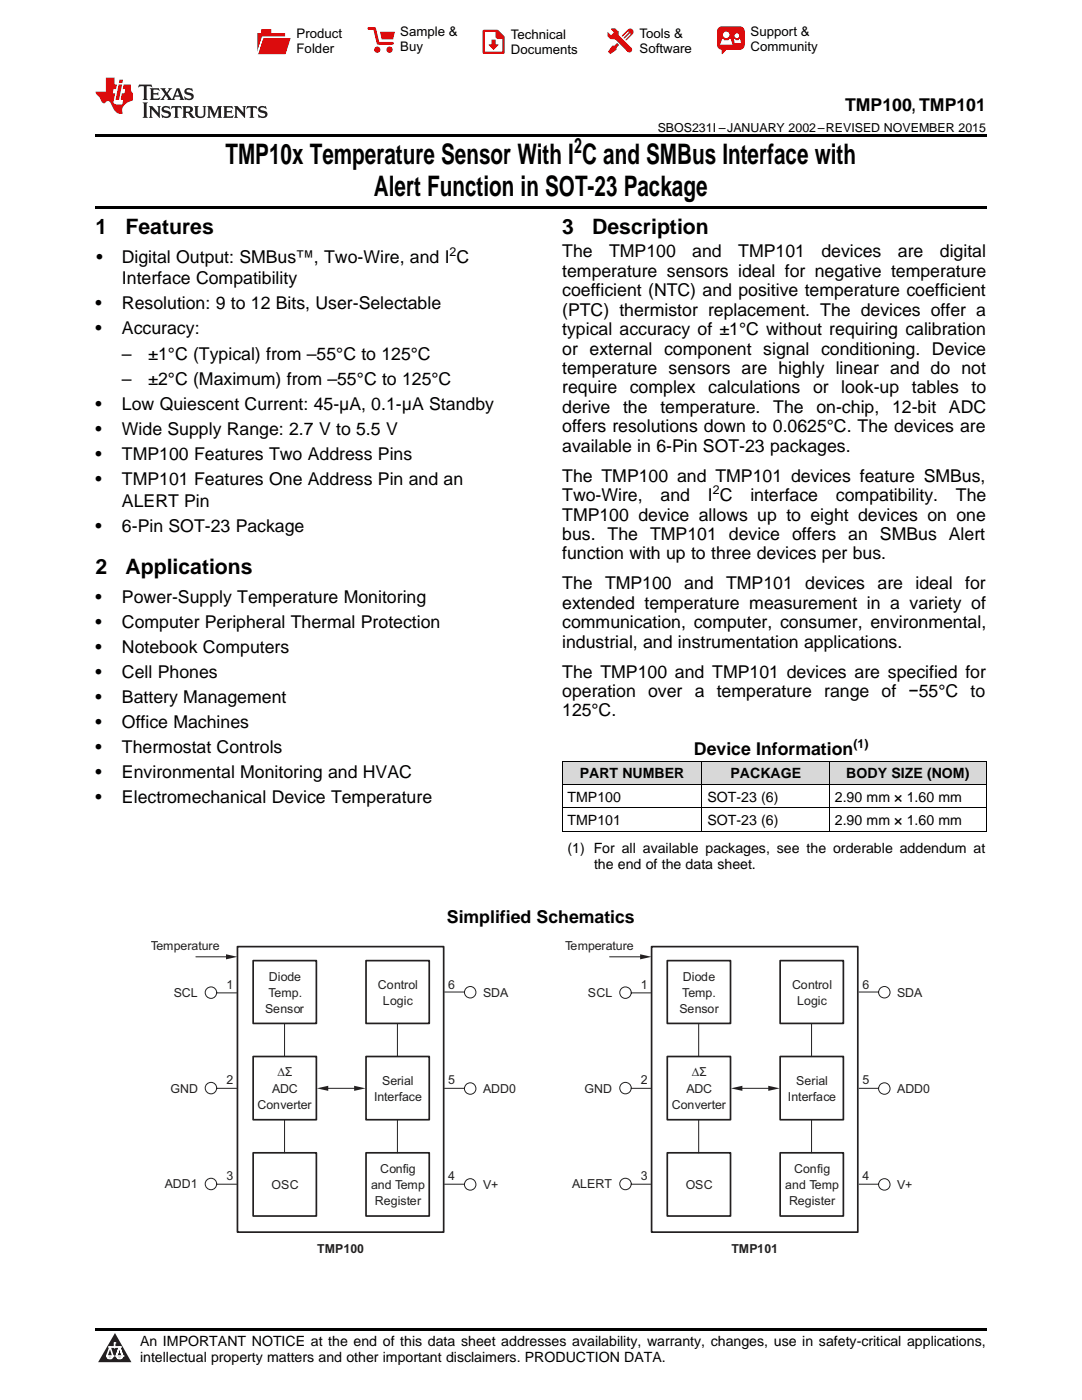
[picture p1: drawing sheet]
<svg xmlns="http://www.w3.org/2000/svg" width="216mm" height="279mm" viewBox="0 0 216 279" stroke-linecap="round" stroke-linejoin="round" font-family="sans-serif">
<defs><g id="words">
<g font-size="5.6">
<text x="45" y="32.8">TMP10x Temperature Sensor With I C and SMBus Interface with</text>
<text x="74.6" y="39.2">Alert Function in SOT-23 Package</text>
</g>
<g font-size="4.2">
<text x="114.6" y="30.6">2</text>
<text x="19" y="46.7">1</text>
<text x="25" y="46.7">Features</text>
<text x="112.2" y="46.7">3</text>
<text x="118.2" y="46.7">Description</text>
<text x="19" y="114.5">2</text>
<text x="25" y="114.5">Applications</text>
</g>
<g font-size="3.5">
<text x="168.6" y="22.2">TMP100, TMP101</text>
<text x="19.2" y="52.4">•</text>
<text x="24.3" y="52.4">Digital Output: SMBus™, Two-Wire, and I C</text>
<text x="112.2" y="51.4">The</text>
<text x="121.5" y="51.4">TMP100</text>
<text x="138.1" y="51.4">and</text>
<text x="147.3" y="51.4">TMP101</text>
<text x="163.9" y="51.4">devices</text>
<text x="179.2" y="51.4">are</text>
<text x="187.5" y="51.4">digital</text>
<text x="24.3" y="56.7">Interface Compatibility</text>
<text x="112.2" y="55.2">temperature sensors ideal for negative temperature</text>
<text x="112.2" y="59.1">coefficient (NTC) and positive temperature coefficient</text>
<text x="19" y="61.7">•</text>
<text x="24.3" y="61.7">Resolution: 9 to 12 Bits, User-Selectable</text>
<text x="112.2" y="63">(PTC) thermistor replacement. The devices offer a</text>
<text x="19" y="66.7">•</text>
<text x="24.3" y="66.7">Accuracy:</text>
<text x="24.3" y="71.8">–</text>
<text x="29.6" y="71.8">±1°C (Typical) from –55°C to 125°C</text>
<text x="112.2" y="66.9">typical accuracy of ±1°C without requiring calibration</text>
<text x="112.2" y="70.8">or external component signal conditioning. Device</text>
<text x="24.3" y="76.8">–</text>
<text x="29.6" y="76.8">±2°C (Maximum) from –55°C to 125°C</text>
<text x="112.2" y="74.6">temperature sensors are highly linear and do not</text>
<text x="19" y="81.8">•</text>
<text x="24.3" y="81.8">Low Quiescent Current: 45-μA, 0.1-μA Standby</text>
<text x="112.2" y="78.5">require</text>
<text x="112.2" y="82.4">derive</text>
<text x="124.3" y="82.4">the</text>
<text x="125.7" y="78.5">complex</text>
<text x="131.8" y="82.4">temperature.</text>
<text x="141.3" y="78.5">calculations</text>
<text x="154.3" y="82.4">The</text>
<text x="162.2" y="78.5">or</text>
<text x="162.9" y="82.4">on-chip,</text>
<text x="167.9" y="78.5">look-up</text>
<text x="178" y="82.4">12-bit</text>
<text x="181.9" y="78.5">tables</text>
<text x="189.4" y="82.4">ADC</text>
<text x="193.9" y="78.5">to</text>
<text x="19" y="86.9">•</text>
<text x="24.3" y="86.9">Wide Supply Range: 2.7 V to 5.5 V</text>
<text x="112.2" y="86.3">offers resolutions down to 0.0625°C. The devices are</text>
<text x="19" y="91.9">•</text>
<text x="24.3" y="91.9">TMP100 Features Two Address Pins</text>
<text x="112.2" y="90.2">available in 6-Pin SOT-23 packages.</text>
<text x="19" y="96.9">•</text>
<text x="24.3" y="96.9">TMP101 Features One Address Pin and an</text>
<text x="24.3" y="101.1">ALERT Pin</text>
<text x="112.2" y="96.1">The TMP100 and TMP101 devices feature SMBus,</text>
<text x="112.2" y="100">Two-Wire,</text>
<text x="131.8" y="100">and</text>
<text x="141.3" y="100">I C</text>
<text x="149.7" y="100">interface</text>
<text x="166.8" y="100">compatibility.</text>
<text x="190.7" y="100">The</text>
<text x="19" y="106.1">•</text>
<text x="24.3" y="106.1">6-Pin SOT-23 Package</text>
<text x="112.2" y="103.9">TMP100 device allows up to eight devices on one</text>
<text x="112.2" y="107.8">bus. The TMP101 device offers an SMBus Alert</text>
<text x="112.2" y="111.7">function with up to three devices per bus.</text>
<text x="112.2" y="117.6">The TMP100</text>
<text x="136.5" y="117.6">and TMP101 devices</text>
<text x="175.1" y="117.6">are ideal</text>
<text x="192.6" y="117.6">for</text>
<text x="19" y="120.3">•</text>
<text x="19" y="125.3">•</text>
<text x="24.3" y="120.3">Power-Supply Temperature Monitoring</text>
<text x="24.3" y="125.3">Computer Peripheral Thermal Protection</text>
<text x="112.2" y="121.5">extended temperature measurement in a variety of</text>
<text x="112.2" y="125.4">communication, computer, consumer, environmental,</text>
<text x="19" y="130.3">•</text>
<text x="24.3" y="130.3">Notebook Computers</text>
<text x="112.2" y="129.3">industrial, and instrumentation applications.</text>
<text x="19" y="135.3">•</text>
<text x="24.3" y="135.3">Cell Phones</text>
<text x="112.2" y="135.2">The TMP100 and TMP101 devices are specified for</text>
<text x="19" y="140.3">•</text>
<text x="24.3" y="140.3">Battery Management</text>
<text x="112.2" y="139.1">operation over a temperature range of −55°C to</text>
<text x="112.2" y="143">125°C.</text>
<text x="19" y="145.3">•</text>
<text x="24.3" y="145.3">Office Machines</text>
<text x="19" y="150.3">•</text>
<text x="19" y="155.3">•</text>
<text x="24.3" y="150.3">Thermostat Controls</text>
<text x="24.3" y="155.3">Environmental Monitoring and HVAC</text>
<text x="138.5" y="150.7">Device Information</text>
<text x="19" y="160.3">•</text>
<text x="24.3" y="160.3">Electromechanical Device Temperature</text>
<text x="89.2" y="184.3">Simplified Schematics</text>
</g>
<g font-size="2.8">
<text x="115.7" y="155.4">PART NUMBER</text>
<text x="145.8" y="155.4">PACKAGE</text>
<text x="168.9" y="155.4">BODY SIZE (NOM)</text>
<text x="113.2" y="160">TMP100</text>
<text x="141.2" y="160">SOT-23 (6)</text>
<text x="166.6" y="160">2.90 mm × 1.60 mm</text>
<text x="113.2" y="164.7">TMP101</text>
<text x="141.2" y="164.7">SOT-23 (6)</text>
<text x="166.6" y="164.7">2.90 mm × 1.60 mm</text>
<text x="113.2" y="170.2">(1) For all available packages, see the orderable addendum at</text>
<text x="118.5" y="173.4">the end of the data sheet.</text>
<text x="27.9" y="268.6">An IMPORTANT NOTICE at the end of this data sheet addresses availability, warranty, changes, use in safety-critical applications,</text>
<text x="27.9" y="271.8">intellectual property matters and other important disclaimers. PRODUCTION DATA.</text>
</g>
<g font-size="2.6">
<text x="59.2" y="7.6">Product</text>
<text x="59.2" y="10.6">Folder</text>
<text x="79.9" y="7.3">Sample &amp;</text>
<text x="79.9" y="10.2">Buy</text>
<text x="101.9" y="7.8">Technical</text>
<text x="101.9" y="10.8">Documents</text>
<text x="127.6" y="7.6">Tools &amp;</text>
<text x="127.6" y="10.6">Software</text>
<text x="149.8" y="7.2">Support &amp;</text>
<text x="149.8" y="10.2">Community</text>
</g>
<g font-size="2.5">
<text x="131.2" y="26.3">SBOS231I –JANUARY 2002–REVISED NOVEMBER 2015</text>
<text x="89.7" y="51">2</text>
<text x="142.2" y="98.6">2</text>
<text x="170.3" y="149.3">(1)</text>
</g>
<g font-size="2.5" fill="#231f20">
<text x="30.1" y="189.5">Temperature</text>
<text x="112.7" y="189.5">Temperature</text>
<text x="45.2" y="197.3">1</text>
<text x="53.6" y="195.8">Diode</text>
<text x="75.4" y="197.3">Control</text>
<text x="89.5" y="197.3">6</text>
<text x="127.9" y="197.3">1</text>
<text x="136.3" y="195.8">Diode</text>
<text x="158" y="197.3">Control</text>
<text x="172.1" y="197.3">6</text>
<text x="34.7" y="199">SCL</text>
<text x="52.9" y="202.1">Sensor</text>
<text x="53.6" y="198.9">Temp.</text>
<text x="76.4" y="200.5">Logic</text>
<text x="96.4" y="199">SDA</text>
<text x="117.3" y="199">SCL</text>
<text x="135.6" y="202.1">Sensor</text>
<text x="136.1" y="198.9">Temp.</text>
<text x="159.1" y="200.5">Logic</text>
<text x="179" y="199">SDA</text>
<text x="55.3" y="214.8">∆Σ</text>
<text x="138.1" y="214.8">∆Σ</text>
<text x="34" y="218">GND</text>
<text x="45.2" y="216.4">2</text>
<text x="51.4" y="221.3">Converter</text>
<text x="54.3" y="218.1">ADC</text>
<text x="74.6" y="219.7">Interface</text>
<text x="76.3" y="216.6">Serial</text>
<text x="89.5" y="216.4">5</text>
<text x="96.4" y="218.2">ADD0</text>
<text x="116.6" y="218">GND</text>
<text x="127.9" y="216.4">2</text>
<text x="134.1" y="221.3">Converter</text>
<text x="137" y="218.1">ADC</text>
<text x="157.2" y="219.7">Interface</text>
<text x="158.9" y="216.6">Serial</text>
<text x="172.1" y="216.4">5</text>
<text x="179" y="218.2">ADD0</text>
<text x="32.9" y="237.1">ADD1</text>
<text x="45.2" y="235.5">3</text>
<text x="54.2" y="237.3">OSC</text>
<text x="74.1" y="237.3">and Temp</text>
<text x="75.8" y="234.1">Config</text>
<text x="89.5" y="235.5">4</text>
<text x="96.4" y="237.3">V+</text>
<text x="114.2" y="237.1">ALERT</text>
<text x="127.9" y="235.5">3</text>
<text x="136.9" y="237.3">OSC</text>
<text x="156.7" y="237.3">and Temp</text>
<text x="158.5" y="234.1">Config</text>
<text x="172.1" y="235.5">4</text>
<text x="179" y="237.3">V+</text>
<text x="74.8" y="240.5">Register</text>
<text x="157.4" y="240.5">Register</text>
<text x="63.3" y="250">TMP100</text>
<text x="145.9" y="250">TMP101</text>
</g>
</g></defs>
<g fill="#d8d8d8">
<path d="M112.2 152h27.9v4.6h-27.9z"/>
<path d="M140.1 152h25.4v4.6h-25.4z"/>
<path d="M165.5 152h31.3v4.6h-31.3z"/>
</g>
<path d="M22.9 266l3.3 5.9h-6.6z" fill="#231f20"/>
<path d="M21.3 270.6h1.2l-.3 .5h-.3a.53 .53 0 0 1-.6-.5z" fill-rule="evenodd" fill="#fff"/>
<path d="M21.3 270.6h1.2l-.3 .5h-.3a.53 .53 0 0 1-.6-.5z" fill="none" stroke="#231f20" stroke-width=".33"/>
<path d="M21.3 270.6l1.2 .1-.3 .4h-.5z" fill="none" stroke="#fff" stroke-width=".33"/>
<path d="M22.9 268.9h.1" fill="none" stroke="#fff" stroke-width=".33"/>
<path d="M22.9 268v.9z" fill="#fff"/>
<path d="M22.9 268v.9z" fill="none" stroke="#fff" stroke-width=".33"/>
<circle cx="22.9" cy="268" r=".16" fill="#fff"/>
<path d="M21.8 268.8h.1" fill="none" stroke="#fff" stroke-width=".33"/>
<path d="M21.8 268.8h2.2z" fill="#fff"/>
<path d="M21.8 268.8h2.2z" fill="none" stroke="#fff" stroke-width=".33"/>
<circle cx="24" cy="268.8" r=".16" fill="#fff"/>
<path d="M23.2 270.6h.1" fill="none" stroke="#fff" stroke-width=".33"/>
<path d="M23.8 268.8l-.6 1.8z" fill="#fff"/>
<path d="M23.8 268.8l-.6 1.8z" fill="none" stroke="#fff" stroke-width=".33"/>
<path d="M23.8 268.8l.7 1.8z" fill="#fff"/>
<path d="M23.8 268.8l.7 1.8z" fill="none" stroke="#fff" stroke-width=".33"/>
<path d="M24.4 270.6h.1" fill="none" stroke="#fff" stroke-width=".33"/>
<circle cx="21.3" cy="270.6" r=".16" fill="#fff"/>
<path d="M22 268.8l-.7 1.8z" fill="#fff"/>
<path d="M22 268.8l-.7 1.8z" fill="none" stroke="#fff" stroke-width=".33"/>
<path d="M22 268.8l.5 1.8z" fill="#fff"/>
<path d="M22 268.8l.5 1.8z" fill="none" stroke="#fff" stroke-width=".33"/>
<circle cx="22.5" cy="270.6" r=".16" fill="#fff"/>
<path d="M23.3 270.6h1.2a.63 .63 0 0 1-.6 .5 .63 .63 0 0 1-.6-.5z" fill-rule="evenodd" fill="#fff"/>
<path d="M23.3 270.6h1.2a.63 .63 0 0 1-.6 .5 .63 .63 0 0 1-.6-.5z" fill="none" stroke="#231f20" stroke-width=".33"/>
<path d="M23.3 270.6h1.2l-.4 .5h-.5z" fill="none" stroke="#fff" stroke-width=".33"/>
<path d="M23.2 270.6h.1" fill="none" stroke="#fff" stroke-width=".33"/>
<circle cx="24.5" cy="270.6" r=".16" fill="#fff"/>
<path d="M19 265.1h177.8v.5h-177.8z" fill="#000"/>
<path d="M47.4 188.9h41.1v57h-41.1zM50.5 191.7h12.6v12.5h-12.6zM73 191.7h12.7v12.5h-12.7zM50.5 210.8h12.6v12.7h-12.6zM73 210.8h12.7v12.7h-12.7zM50.5 230.1h12.6v12.6h-12.6zM73 230.1h12.7v12.6h-12.7z" fill="none" stroke="#231f20" stroke-width=".34"/>
<path d="M56.8 204.2v6.6M79.3 204.2v6.6M56.8 223.5v6.6M79.3 223.5v6.6" fill="none" stroke="#231f20" stroke-width=".2"/>
<path d="M63.2 217.2l2.3-.5v1z" fill="#231f20"/>
<path d="M64.7 217.2h6.9" fill="none" stroke="#231f20" stroke-width=".2"/>
<path d="M70.7 216.7l2.3 .5-2.3 .5z" fill="#231f20"/>
<path d="M39.1 191h6.8" fill="none" stroke="#231f20" stroke-width=".2"/>
<path d="M45.1 190.4l2.3 .6-2.3 .5z" fill="#231f20"/>
<circle cx="93.8" cy="198" r="1.15" fill="#fff"/>
<g fill="none" stroke="#231f20" stroke-width=".2">
<path d="M88.7 198h4"/>
<circle cx="93.8" cy="198" r="1.15"/>
</g>
<circle cx="93.8" cy="236.4" r="1.15" fill="#fff"/>
<g fill="none" stroke="#231f20" stroke-width=".2">
<path d="M88.7 236.3h4"/>
<circle cx="93.8" cy="236.4" r="1.15"/>
</g>
<circle cx="93.8" cy="217.2" r="1.15" fill="#fff"/>
<g fill="none" stroke="#231f20" stroke-width=".2">
<path d="M88.7 217.2h4"/>
<circle cx="93.8" cy="217.2" r="1.15"/>
</g>
<circle cx="42.1" cy="236.3" r="1.14" fill="#fff"/>
<g fill="none" stroke="#231f20" stroke-width=".2">
<path d="M43.2 236.3h4"/>
<circle cx="42.1" cy="236.3" r="1.14"/>
</g>
<circle cx="42.1" cy="217.2" r="1.14" fill="#fff"/>
<g fill="none" stroke="#231f20" stroke-width=".2">
<path d="M43.2 217.2h4"/>
<circle cx="42.1" cy="217.2" r="1.14"/>
</g>
<circle cx="42.1" cy="198.1" r="1.14" fill="#fff"/>
<g fill="none" stroke="#231f20" stroke-width=".2">
<path d="M43.2 198.1h4M139.4 204.2v6.6M161.9 204.2v6.6M139.4 223.5v6.6M161.9 223.5v6.6"/>
<circle cx="42.1" cy="198.1" r="1.14"/>
</g>
<path d="M130 188.9h41.2v57h-41.2zM133.1 191.7h12.7v12.5h-12.7zM155.7 191.7h12.6v12.5h-12.6zM133.1 210.8h12.7v12.7h-12.7zM155.7 210.8h12.6v12.7h-12.6zM133.1 230.1h12.7v12.6h-12.7zM155.7 230.1h12.6v12.6h-12.6z" fill="none" stroke="#231f20" stroke-width=".34"/>
<path d="M145.8 217.2l2.3-.5v1z" fill="#231f20"/>
<path d="M147.3 217.2h6.8" fill="none" stroke="#231f20" stroke-width=".2"/>
<path d="M153.3 216.7l2.3 .5-2.3 .5z" fill="#231f20"/>
<path d="M121.6 191h7.1" fill="none" stroke="#231f20" stroke-width=".2"/>
<path d="M127.7 190.4l2.3 .6-2.3 .5z" fill="#231f20"/>
<circle cx="176.5" cy="198" r="1.15" fill="#fff"/>
<g fill="none" stroke="#231f20" stroke-width=".2">
<path d="M171.4 198h3.9"/>
<circle cx="176.5" cy="198" r="1.15"/>
</g>
<circle cx="176.5" cy="236.4" r="1.15" fill="#fff"/>
<g fill="none" stroke="#231f20" stroke-width=".2">
<path d="M171.4 236.3h3.9"/>
<circle cx="176.5" cy="236.4" r="1.15"/>
</g>
<circle cx="176.5" cy="217.2" r="1.15" fill="#fff"/>
<g fill="none" stroke="#231f20" stroke-width=".2">
<path d="M171.4 217.2h3.9"/>
<circle cx="176.5" cy="217.2" r="1.15"/>
</g>
<circle cx="124.8" cy="236.3" r="1.15" fill="#fff"/>
<g fill="none" stroke="#231f20" stroke-width=".2">
<path d="M126 236.3h3.8"/>
<circle cx="124.8" cy="236.3" r="1.15"/>
</g>
<circle cx="124.8" cy="217.2" r="1.15" fill="#fff"/>
<g fill="none" stroke="#231f20" stroke-width=".2">
<path d="M126 217.2h3.8"/>
<circle cx="124.8" cy="217.2" r="1.15"/>
</g>
<circle cx="124.8" cy="198.1" r="1.15" fill="#fff"/>
<g fill="none" stroke="#231f20" stroke-width=".2">
<path d="M126 198.1h3.8"/>
<circle cx="124.8" cy="198.1" r="1.15"/>
</g>
<path d="M19 26.8h177.8v.6h-177.8zM19 41.2h177.8v.5h-177.8zM112.2 165.9h.1zM165.4 165.9h.1zM196.7 165.9h.1z" fill="#000"/>
<path d="M112.2 156.6h84.6M112.2 151.9h84.6M112.2 151.9v14M140.1 151.9v14M165.5 151.9v14M196.8 151.9v14M112.2 165.9h84.6M112.2 161.2h84.6" fill="none" stroke="#000" stroke-width=".2"/>
<path d="M27.7 16.9l-.1 .6 .6-.3h.5v.2v2.2l-.2 .4h1l-.2-.4v-2.2v-.2h.5l.6 .3-.2-.6zM29.9 17.6l.2 .4v1.6l-.2 .4h1.9l.1-.6a1.09 1.09 0 0 1-1.3 .1v-.6h.6l.4 .2v-.7l-.2 .2h-.8v-.6l.2-.1a1.01 1.01 0 0 1 1 .3l-.1-.6zM32 17.6l.9 1.2-1 1.2h.9l-.2-.3 .5-.7 .5 .7-.3 .3h1.7l-.2-.3 .1-.4h1l.1 .4-.2 .3h1l-.3-.4-.7-2h-.5l-1 2.2-.8-1.1 .9-1.1h-.9l.2 .2-.4 .7-.4-.7 .2-.2zM35.4 18l.4 1h-.8zM37 17.7a.66 .66 0 0 0-.2 .8 .66 .66 0 0 0 .6 .4l.7 .2 .1 .2a.8 .8 0 0 1-.7 .4 .8 .8 0 0 1-.7-.5l.1 .8 .2-.2a.94 .94 0 0 0 1.1 .1 .94 .94 0 0 0 .4-.9 1.48 1.48 0 0 0-1.3-.6v-.4a1.1 1.1 0 0 1 1.2 .2l-.2-.6-.2 .1-.5-.1zM28.5 20.4l.2 .4v2.3l-.2 .4h1l-.2-.4v-2.3l.2-.4zM29.7 21.2l.2 .4v1.5l-.2 .4h.8l-.3-.4 .1-1.3 1.6 1.8v-2l.2-.4h-.7l.2 .2v1.1l-1.2-1.3zM32.5 21.3a.66 .66 0 0 0-.2 .8 .66 .66 0 0 0 .6 .4l.6 .2 .2 .2a.8 .8 0 0 1-.8 .4 .8 .8 0 0 1-.7-.5l.2 .7 .2-.1a.94 .94 0 0 0 1 .1 .94 .94 0 0 0 .5-1 1.47 1.47 0 0 0-1.3-.6l-.1-.3a1.1 1.1 0 0 1 1.3 .2l-.2-.6-.2 .1-.5-.2zM34.3 21.2l-.2 .6a.64 .64 0 0 1 .8-.3v1.6l-.2 .4h1l-.3-.4 .1-1.6a.66 .66 0 0 1 .8 .3l-.2-.6zM36.3 21.2l.3 .4v1.5l-.3 .4h1l-.2-.2v-.7h.5l.1 .1a.8 .8 0 0 0 1.2 .7l-1-1a.62 .62 0 0 0 .6-.5 .62 .62 0 0 0-.6-.7zM37.1 21.5h.1a.48 .48 0 0 1 .6 0 .48 .48 0 0 1 .1 .6l-.2 .1-.6 .1zM38.7 21.2l.2 .2a2.29 2.29 0 0 0 .4 2 1.05 1.05 0 0 0 1.7-.7v-1.3l.2-.2h-.8l.2 .4v1.1a.61 .61 0 0 1-.6 .6 .61 .61 0 0 1-.6-.6v-1.1l.3-.4zM41.3 21.2l.3 .4v1.5l-.3 .4h.8l-.2-.4v-1.4l.8 1.9 .9-1.9v1.4l-.2 .4h.9l-.2-.4v-1.5l.2-.4h-.8l-.7 1.5-.6-1.5zM44.5 21.2l.2 .4v1.5l-.2 .4h1.9l.2-.6a1.1 1.1 0 0 1-1.4 .2v-.7h.6l.4 .2v-.6l-.2 .1-.8 .1v-.6l.2-.1a1.02 1.02 0 0 1 1.1 .2l-.2-.5zM46.7 21.2l.2 .4v1.5l-.2 .4h.8l-.3-.4 .1-1.3 1.6 1.8v-2l.2-.4h-.7l.2 .2v1.1l-1.2-1.3zM49.3 21.2l-.1 .6a.64 .64 0 0 1 .8-.3v1.6l-.3 .4h1l-.2-.4v-1.6a.66 .66 0 0 1 .8 .3l-.1-.6zM51.7 21.3a.66 .66 0 0 0-.2 .7 .66 .66 0 0 0 .7 .5l.6 .2 .1 .2a.8 .8 0 0 1-.7 .4 .8 .8 0 0 1-.7-.5l.1 .7 .2-.1a.94 .94 0 0 0 1.1 .1 .94 .94 0 0 0 .4-1 1.48 1.48 0 0 0-1.2-.6l-.1-.3a1.1 1.1 0 0 1 1.2 .2l-.2-.6-.1 .1-.6-.2z" fill="#231f20"/>
<path d="M21.1 15.5v2.8h-2v.4l.9 .9a.96 .96 0 0 0 1 1 .59 .59 0 0 1 .5-.4 .59 .59 0 0 1 .5 .3l.4 .8a1.61 1.61 0 0 0 2.1 1.3 1.63 1.63 0 0 1 1.1-2.2l.9-.3v-1.5a1.6 1.6 0 0 1-.4-1.7h-1.4l-.2 .9h.5l-.2 .8h-.5l-.2 1v.3h.5l-.2 .9h-.7a.74 .74 0 0 1-1-.6l.3-1.6h-.5l.2-.8h.5l.1-.9h-.4v-1.4zM23.7 16.9l-.7 3h.8l.6-3zM23.8 15.9l-.1 .7h.7l.2-.7z" fill="#ee1d23"/>
<g fill="#d60000">
<path d="M52.1 5.8h2v.8h2.8v4.2h-5.5v-4.2h.7z" fill-rule="evenodd"/>
<path d="M52.4 7.5h5.6l-1 3.3h-5.6z" fill-rule="evenodd"/>
</g>
<path d="M52.4 7.4h5.7l-.1 .1h-5.5l-1.1 3.3z" fill-rule="evenodd" fill="#fff"/>
<path d="M52.4 7.4h5.7l-.1 .1h-5.5l-1.1 3.3z" fill="none" stroke="#fff" stroke-width=".2"/>
<path d="M73.6 5.7h1.1l.7 2.9h2.9" fill="none" stroke="#d60000" stroke-width=".55"/>
<g fill="#d60000">
<path d="M75.8 6.3h3l-.4 1.6h-2.2z" fill-rule="evenodd"/>
<circle cx="75.3" cy="9.9" r=".62"/>
<circle cx="77.7" cy="9.9" r=".62"/>
</g>
<path d="M96.5 6.2h2.7l1.3 1.2v3.1h-4z" fill="none" stroke="#d60000" stroke-width=".44"/>
<g fill="#d60000">
<path d="M98.1 7.9h.8v1h.5l-.9 1.1-1-1v-.1h.6z" fill-rule="evenodd"/>
<path d="M98.9 6.2h.3l1.3 1.2v.4h-1.3l-.3-.4z" fill-rule="evenodd"/>
<path d="M121.9 5.7h.8l.7 .6 .1 .7 2.5 2.5-.8 .8-2.3-2.3-1.1-.2-.6-.6v-.8l.7 .6 .5-.4v-.2l-.5-.5z" fill-rule="evenodd"/>
<path d="M122.2 9.1h.4l.5-.5 .4 .4-.5 .5v.4l-1.2 .9-.5-.5z" fill-rule="evenodd"/>
<path d="M125.3 5.9a.67 .67 0 0 1 .9 0 .67 .67 0 0 1 0 .9z" fill-rule="evenodd"/>
<path d="M125.3 5.9l.9 .9-1.2 1.2h-.2v-.2l1-.9v-.2h-.2l-.9 1h-.2v-.2l.9-1 .1-.2h-.3l-.9 1h-.2v-.2z" fill-rule="evenodd"/>
<circle cx="125.6" cy="9.9" r=".54"/>
</g>
<path d="M123.3 6.3v.7" fill="none" stroke="#d60000" stroke-width=".2"/>
<g fill="#d60000">
<path d="M143.4 5.5l.6-.2h3.6a.95 .95 0 0 1 1 .9v2.8a.95 .95 0 0 1-1 .9h-3.6a.95 .95 0 0 1-.9-.9v-2.8z" fill-rule="evenodd"/>
<path d="M144 9.9h.9l-.7 .9h-.2z" fill-rule="evenodd"/>
</g>
<g fill="#fff">
<path d="M146.6 8.6h1.3z"/>
<path d="M144.1 7.8h.3l.1 .2h.8l.2-.2h.3l.4 1.1h-2.5z" fill-rule="evenodd"/>
<path d="M146.4 7.8h.3l.1 .2h.5l.2-.2h.2l.2 .8h-1.3z" fill-rule="evenodd"/>
<circle cx="144.9" cy="6.9" r=".65"/>
<circle cx="147" cy="7.1" r=".48"/>
</g>
<use href="#words"/>
</svg>
